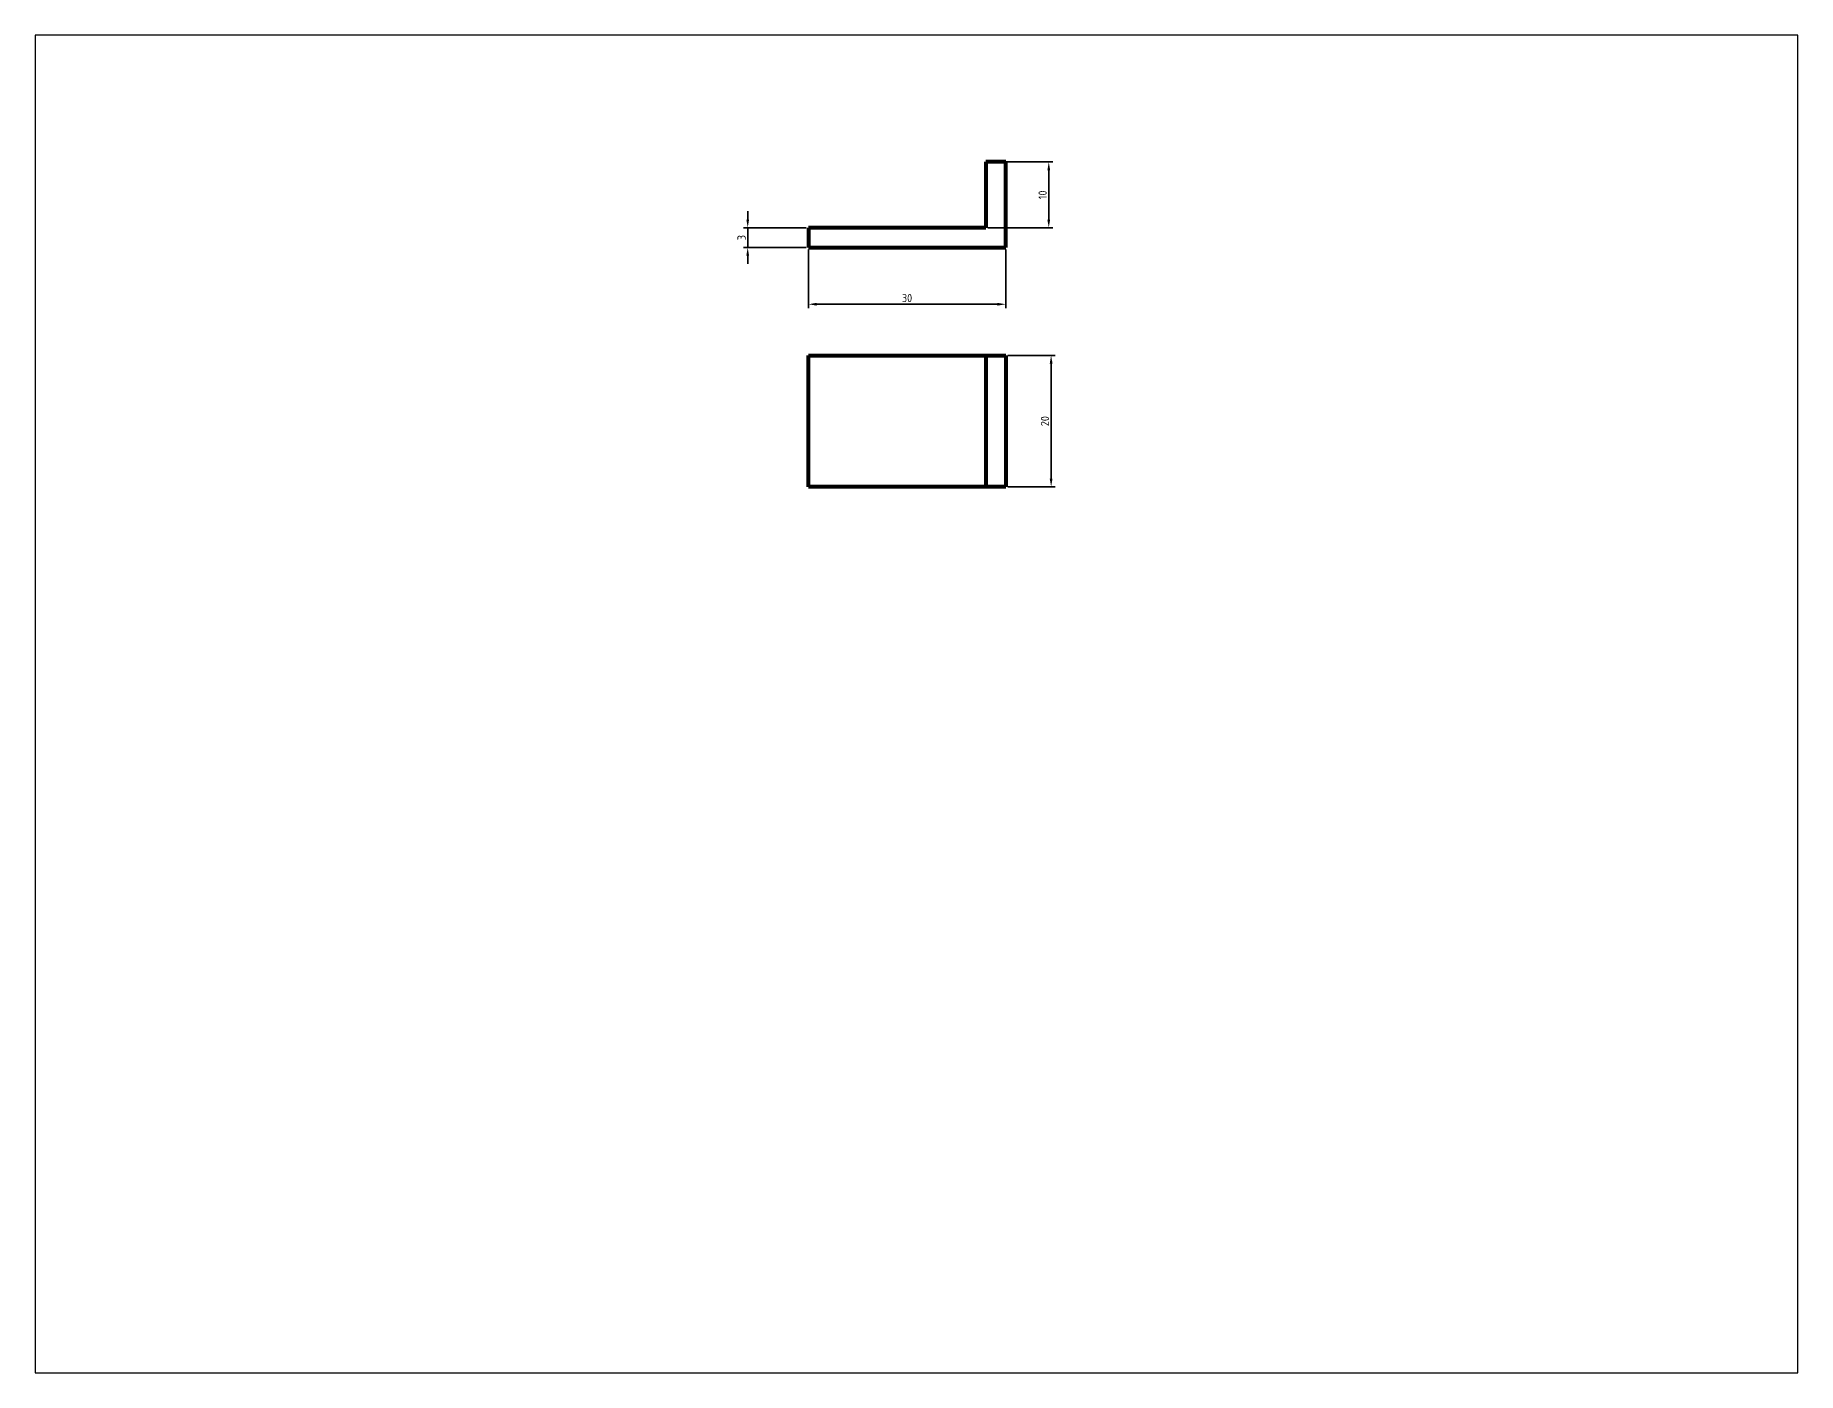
# Paper-space layout 'Layout2' of a CAD drawing. Header units: millimetres. Extents: x 26 to 231, y 20 to 176.
# The model-space entities are those that its viewports show. They can reach past a viewport. Long polylines and large blocks are cut down to what shows.
import ezdxf

# ---------------------------------------------------------------- set-up
doc = ezdxf.new("R2010")
doc.units = ezdxf.units.MM
doc.layers.get('0').update_dxf_attribs({"lineweight": 60})
doc.layers.add('Annotations', color=50, linetype='Continuous', lineweight=30)
doc.styles.get("Standard").update_dxf_attribs({"font": 'ISOCP.SHX'})
doc.dimstyles.new('Annotative', dxfattribs={"dimscale": 0, "dimtxt": 2.5, "dimasz": 2.5, "dimexe": 1.25, "dimexo": 0.625, "dimtad": 1, "dimtxsty": 'Standard', "dimcen": 2.5, "dimadec": 0, "dimazin": 0, "dimtfac": 1, "dimtmove": 0, "dimatfit": 3, "dimfxl": 1, "dimarcsym": 0})

# ---------------------------------------------------------------- blocks, each defined once
blk = doc.blocks.new('*D3')
at = {"layer": 'Annotations', "color": 0, "lineweight": -2, "transparency": 16777216}
for p, q in [((49.34, 173.65), (49.34, 174.9)), ((58.25, 172.4), (48.71, 172.4)), ((49.34, 169.4), (49.34, 172.4)), ((58.25, 169.4), (48.71, 169.4)), ((49.34, 168.15), (49.34, 166.9))]:
    blk.add_line(p, q, dxfattribs=at)
at = {"layer": 'Annotations', "color": 0, "transparency": 16777216}
for points in [[(49.13, 173.65), (49.54, 173.65), (49.34, 172.4)], [(49.13, 168.15), (49.54, 168.15), (49.34, 169.4)]]:
    blk.add_solid(points, dxfattribs=at)
at = {"layer": 'Defpoints', "color": 0, "transparency": 16777216}
for p in [(49.34, 172.4), (58.56, 172.4), (58.56, 169.4)]:
    blk.add_point(p, dxfattribs=at)
at = {"layer": 'Annotations', "color": 0, "transparency": 16777216, "insert": (48.4, 170.9), "char_height": 1.25, "attachment_point": 5, "rotation": 90}
blk.add_mtext('3', dxfattribs=at)
blk = doc.blocks.new('*D5')
at = {"layer": 'Annotations', "color": 0, "lineweight": -2, "transparency": 16777216}
for p, q in [((58.56, 169.09), (58.56, 160.15)), ((88.56, 169.09), (88.56, 160.15)), ((87.31, 160.77), (59.81, 160.77))]:
    blk.add_line(p, q, dxfattribs=at)
at = {"layer": 'Annotations', "color": 0, "transparency": 16777216}
for points in [[(59.81, 160.98), (59.81, 160.56), (58.56, 160.77)], [(87.31, 160.98), (87.31, 160.56), (88.56, 160.77)]]:
    blk.add_solid(points, dxfattribs=at)
at = {"layer": 'Defpoints', "color": 0, "transparency": 16777216}
for p in [(58.56, 169.4), (88.56, 169.4), (58.56, 160.77)]:
    blk.add_point(p, dxfattribs=at)
at = {"layer": 'Annotations', "color": 0, "transparency": 16777216, "insert": (73.56, 161.71), "char_height": 1.25, "attachment_point": 5}
blk.add_mtext('30', dxfattribs=at)
blk = doc.blocks.new('*D6')
at = {"layer": 'Annotations', "color": 0, "lineweight": -2, "transparency": 16777216}
for p, q in [((85.87, 182.4), (95.73, 182.4)), ((95.11, 173.65), (95.11, 181.15)), ((85.87, 172.4), (95.73, 172.4))]:
    blk.add_line(p, q, dxfattribs=at)
at = {"layer": 'Annotations', "color": 0, "transparency": 16777216}
for points in [[(94.9, 181.15), (95.32, 181.15), (95.11, 182.4)], [(94.9, 173.65), (95.32, 173.65), (95.11, 172.4)]]:
    blk.add_solid(points, dxfattribs=at)
at = {"layer": 'Defpoints', "color": 0, "transparency": 16777216}
for p in [(85.56, 182.4), (95.11, 182.4), (85.56, 172.4)]:
    blk.add_point(p, dxfattribs=at)
at = {"layer": 'Annotations', "color": 0, "transparency": 16777216, "insert": (94.17, 177.4), "char_height": 1.25, "attachment_point": 5, "rotation": 90}
blk.add_mtext('10', dxfattribs=at)
blk = doc.blocks.new('*D7')
at = {"layer": 'Annotations', "color": 0, "lineweight": -2, "transparency": 16777216}
for p, q in [((88.87, 153), (96.1, 153)), ((95.47, 134.25), (95.47, 151.75)), ((88.87, 133), (96.1, 133))]:
    blk.add_line(p, q, dxfattribs=at)
at = {"layer": 'Annotations', "color": 0, "transparency": 16777216}
for points in [[(95.26, 151.75), (95.68, 151.75), (95.47, 153)], [(95.26, 134.25), (95.68, 134.25), (95.47, 133)]]:
    blk.add_solid(points, dxfattribs=at)
at = {"layer": 'Defpoints', "color": 0, "transparency": 16777216}
for p in [(88.56, 153), (95.47, 153), (88.56, 133)]:
    blk.add_point(p, dxfattribs=at)
at = {"layer": 'Annotations', "color": 0, "transparency": 16777216, "insert": (94.53, 143), "char_height": 1.25, "attachment_point": 5, "rotation": 90}
blk.add_mtext('20', dxfattribs=at)

msp = doc.modelspace()

# ---------------------------------------------------------------- linework, layer by layer
for p, q in [((88.559, 182.399), (85.559, 182.399)), ((85.559, 182.399), (85.559, 172.399)), ((88.559, 169.399), (88.559, 182.399)), ((85.559, 172.399), (58.559, 172.399)), ((58.559, 172.399), (58.559, 169.399)), ((58.559, 169.399), (88.559, 169.399)), ((58.559, 153.001), (88.559, 153.001)), ((58.559, 133.001), (58.559, 153.001)), ((85.559, 153.001), (85.559, 133.001)), ((88.559, 153.001), (88.559, 133.001)), ((88.559, 133.001), (58.559, 133.001))]:
    msp.add_line(p, q)

# ---------------------------------------------------------------- dimensions: what is measured, and where the dimension line sits
at = {"layer": 'Annotations'}
for base, p1, p2, picture, middle in [((95.108, 182.399), (85.559, 172.399), (85.559, 182.399), '*D6', (94.17, 177.399)), ((49.337, 172.399), (58.559, 169.399), (58.559, 172.399), '*D3', (48.399, 170.899)), ((95.471, 153.001), (88.559, 133.001), (88.559, 153.001), '*D7', (94.533, 143.001))]:
    dim = msp.add_linear_dim(base=base, p1=p1, p2=p2, angle=90, dimstyle='Annotative', dxfattribs=at)
    dim.commit()
    dim.dimension.update_dxf_attribs({"geometry": picture, "text_midpoint": middle})
dim = msp.add_linear_dim(base=(58.559, 160.771), p1=(88.559, 169.399), p2=(58.559, 169.399), dimstyle='Annotative', dxfattribs=at)
dim.commit()
dim.dimension.update_dxf_attribs({"geometry": '*D5', "text_midpoint": (73.559, 161.709)})

psp = doc.layouts.new('Layout2')

# ---------------------------------------------------------------- viewports
at = {"layer": '0'}
psp.add_viewport(center=(128.5, 97.5), size=(205.6, 156), view_center_point=(75, 100), view_height=203.3241, dxfattribs=at)

doc.saveas('drawing.dxf')
